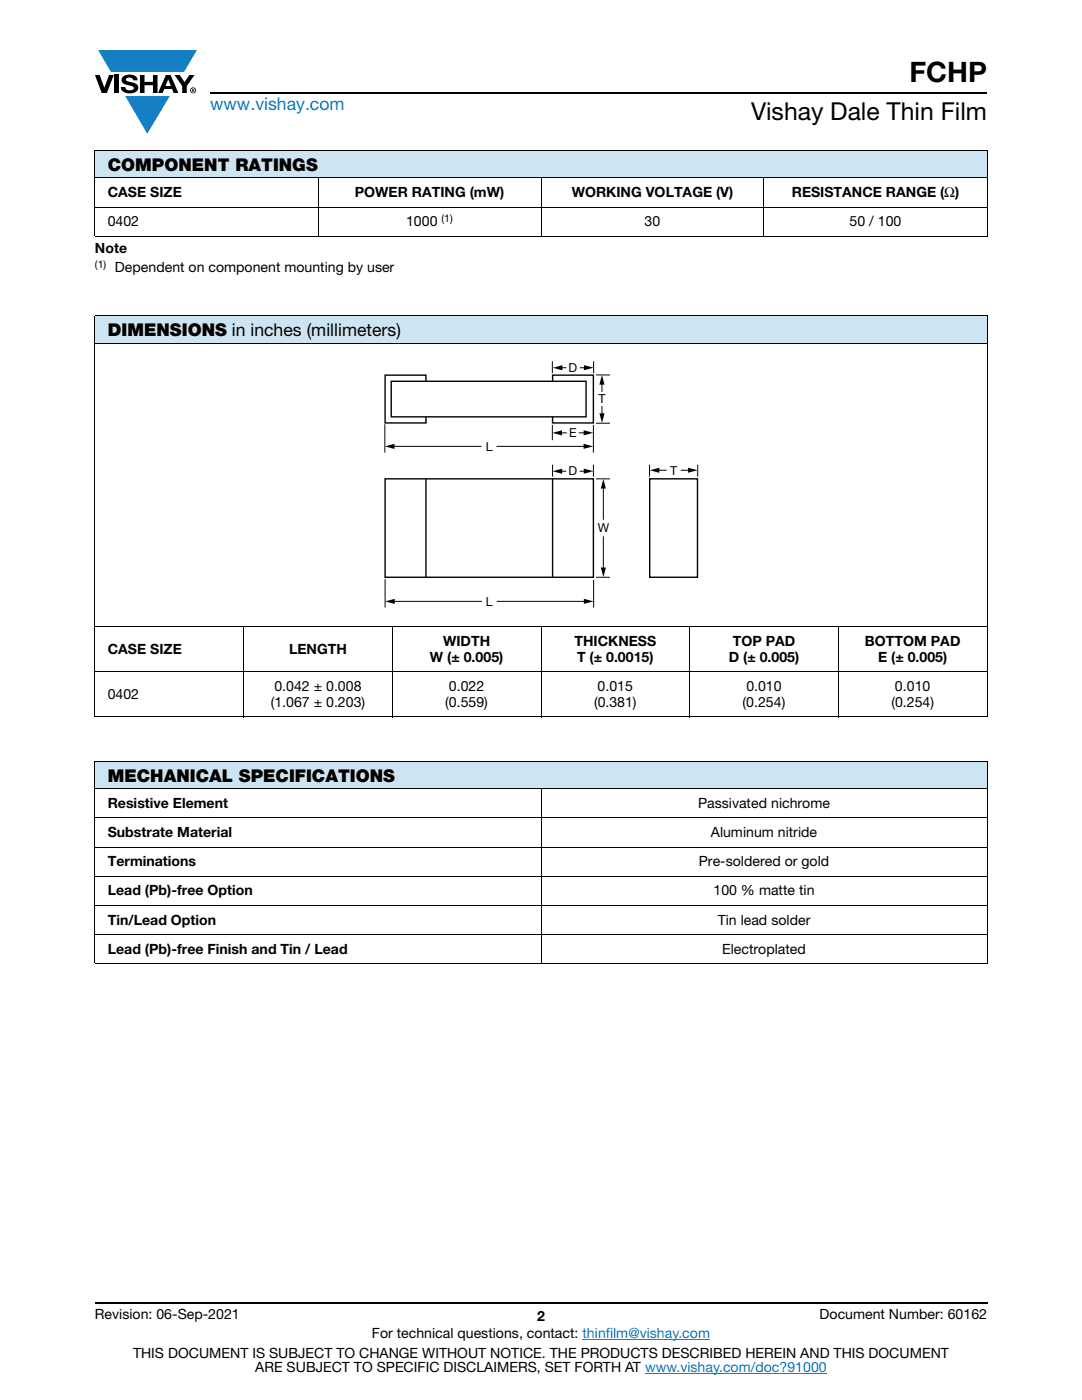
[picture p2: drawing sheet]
<svg xmlns="http://www.w3.org/2000/svg" width="216mm" height="279mm" viewBox="0 0 216 279" stroke-linecap="round" stroke-linejoin="round" font-family="sans-serif">
<defs><g id="words">
<text font-size="5.6" x="181.5" y="16.4">FCHP</text>
<text font-size="4.9" x="149.9" y="24">Vishay Dale Thin Film</text>
<text font-size="3.5" fill="#067ec4" x="42" y="21.9">www.vishay.com</text>
<g font-size="3.5">
<text x="21.5" y="34.1">COMPONENT RATINGS</text>
<text x="21.5" y="67.1">DIMENSIONS in inches (millimeters)</text>
<text x="21.5" y="156">MECHANICAL SPECIFICATIONS</text>
</g>
<g font-size="2.8">
<text x="21.5" y="39.3">CASE SIZE</text>
<text x="70.8" y="39.3">POWER RATING (mW)</text>
<text x="114.1" y="39.3">WORKING VOLTAGE (V)</text>
<text x="158" y="39.3">RESISTANCE RANGE (Ω)</text>
<text x="21.5" y="45.1">0402</text>
<text x="81" y="45.1">1000</text>
<text x="128.6" y="45.1">30</text>
<text x="169.5" y="45.1">50 / 100</text>
<text x="18.9" y="50.4">Note</text>
<text x="22.9" y="54.3">Dependent on component mounting by user</text>
<text x="21.5" y="130.5">CASE SIZE</text>
<text x="57.7" y="130.5">LENGTH</text>
<text x="88.4" y="128.9">WIDTH</text>
<text x="114.6" y="128.9">THICKNESS</text>
<text x="146.2" y="128.9">TOP PAD</text>
<text x="172.6" y="128.9">BOTTOM PAD</text>
<text x="54.8" y="137.9">0.042 ± 0.008</text>
<text x="85.8" y="132.1">W (± 0.005)</text>
<text x="89.6" y="137.9">0.022</text>
<text x="115.1" y="132.1">T (± 0.0015)</text>
<text x="119.3" y="137.9">0.015</text>
<text x="145.4" y="132.1">D (± 0.005)</text>
<text x="148.9" y="137.9">0.010</text>
<text x="175.2" y="132.1">E (± 0.005)</text>
<text x="178.6" y="137.9">0.010</text>
<text x="21.5" y="139.5">0402</text>
<text x="54" y="141.1">(1.067 ± 0.203)</text>
<text x="88.9" y="141.1">(0.559)</text>
<text x="118.5" y="141.1">(0.381)</text>
<text x="148.2" y="141.1">(0.254)</text>
<text x="177.9" y="141.1">(0.254)</text>
<text x="21.5" y="161.2">Resistive Element</text>
<text x="139.3" y="161.2">Passivated nichrome</text>
<text x="21.5" y="167.1">Substrate Material</text>
<text x="141.8" y="167.1">Aluminum nitride</text>
<text x="21.5" y="172.9">Terminations</text>
<text x="139.4" y="172.9">Pre-soldered or gold</text>
<text x="21.5" y="178.7">Lead (Pb)-free Option</text>
<text x="142.4" y="178.7">100 % matte tin</text>
<text x="21.5" y="184.5">Tin/Lead Option</text>
<text x="143.2" y="184.5">Tin lead solder</text>
<text x="21.5" y="190.4">Lead (Pb)-free Finish and Tin / Lead</text>
<text x="144.1" y="190.4">Electroplated</text>
<text x="18.9" y="263.3">Revision: 06-Sep-2021</text>
<text x="107.2" y="263.6">2</text>
<text x="163.6" y="263.3">Document Number: 60162</text>
<text x="74.2" y="267.1">For technical questions, contact: thinfilm@vishay.com</text>
<text x="26.5" y="271">THIS DOCUMENT IS SUBJECT TO CHANGE WITHOUT NOTICE. THE PRODUCTS DESCRIBED HEREIN AND THIS DOCUMENT</text>
<text x="50.9" y="273.8">ARE SUBJECT TO SPECIFIC DISCLAIMERS, SET FORTH AT www.vishay.com/doc?91000</text>
</g>
<g font-size="2.5" fill="#040503">
<text x="113.5" y="74.2">D</text>
<text x="119.4" y="80.4">T</text>
<text x="96.9" y="89.9">L</text>
<text x="113.6" y="87.2">E</text>
<text x="113.5" y="94.8">D</text>
<text x="133.7" y="94.8">T</text>
<text x="119.3" y="106.1">W</text>
<text x="97" y="120.9">L</text>
</g>
<g font-size="2.1">
<text x="88.1" y="44.3">(1)</text>
<text x="18.9" y="53.5">(1)</text>
</g>
</g></defs>
<g fill="#147fc3">
<path d="M19.6 10h19.7l-2.6 4.3h-1.1h-13.5z"/>
<path d="M25 19.2h8.9l-4.5 7.5z"/>
</g>
<g fill="#000">
<path d="M18.9 15h1l.9 2.5 1-2.5h.9l-1.4 3.6h-1zM22.9 15h.9v3.6h-.9zM24.6 15.3a2.1 2.1 0 0 1 2.8 .3l.1 .4h-.9a.79 .79 0 0 0-.7-.5 .79 .79 0 0 0-.8 .4l.3 .3 1 .2a1.08 1.08 0 0 1 1.2 1 1.08 1.08 0 0 1-1.1 1.2 1.73 1.73 0 0 1-2.4-1.2h.9a.96 .96 0 0 0 .8 .6 .96 .96 0 0 0 .9-.4 1.31 1.31 0 0 0-1.2-.6 1.03 1.03 0 0 1-1.1-.6 1.03 1.03 0 0 1 .2-1.1zM27.9 15h.9v1.3h1.7v-1.3h.9v3.6h-.9v-1.6h-1.7v1.6h-.9zM34.8 15h1.1l.9 1.4 1-1.4h1l-1.5 2.2v1.4h-.9v-1.4z"/>
<path d="M33.6 15.9l.5 1.3h-1.1zM33.1 15l-1.6 3.6h1l.3-.8h1.5l.3 .8h1l-1.6-3.6z"/>
<path d="M38.4 17.8h.2v.2h-.2zM38.3 17.7v.7h.1v-.3l.4 .3-.2-.3 .2-.2-.1-.2z"/>
<path d="M38.1 18a.46 .46 0 0 1 .9 0 .46 .46 0 0 1-.9 0zM37.9 18a.6 .6 0 0 0 1.2 0 .6 .6 0 0 0-1.2 0z"/>
</g>
<path d="M42 18.6h155M18.9 260h178.1" fill="none" stroke="#000" stroke-width=".36"/>
<path d="M116.2 267.3h25.5M128.7 274h36.3" fill="none" stroke="#067ec4" stroke-width=".2"/>
<g fill="#cde5f3">
<path d="M18.9 30h178.1v5.5h-178.1z"/>
<path d="M18.9 63h178.1v5.5h-178.1z"/>
<path d="M18.9 151.9h178.1v5.5h-178.1z"/>
</g>
<g fill="none" stroke="#000" stroke-width=".2">
<path d="M18.9 30h178.1M18.9 35.5h178.1M18.9 30.1v17M63.5 35.4v11.8M107.9 35.4v11.8M152.4 35.4v11.8M197 30.1v17M18.9 41.3h178.1M18.9 47.1h178.1M18.9 63h178.1M18.9 68.5h178.1M18.9 63.1v79.9"/>
<path d="M197 63.1v79.9M18.9 125.1h178.1M18.9 134.1h178.1M48.6 125v18.2M78.3 125v18.2M107.9 125v18.2M137.6 125v18.2M167.3 125v18.2M18.9 143.1h178.1M18.9 151.9h178.1M18.9 157.4h178.1M18.9 152v40.3"/>
<path d="M107.9 157.3v35.1M197 152v40.3M18.9 163.2h178.1M18.9 169.1h178.1M18.9 174.9h178.1M18.9 180.7h178.1M18.9 186.5h178.1M18.9 192.3h178.1"/>
</g>
<path d="M76.8 84.7v5.6M115.5 86.4h1.3M118.4 84.8v5.5" fill="none" stroke="#040503" stroke-width=".2"/>
<path d="M116.5 85.9l1.9 .5-1.9 .5z" fill="#040503"/>
<path d="M115.7 73.4h1.2M110.2 84.8v3" fill="none" stroke="#040503" stroke-width=".2"/>
<path d="M116.5 72.9l1.9 .5-1.9 .5z" fill="#040503"/>
<path d="M110.2 72.1v2.4M118.5 72.1v2.4M78.4 89.1h17.7" fill="none" stroke="#040503" stroke-width=".2"/>
<path d="M76.8 89.1l1.9-.5v1z" fill="#040503"/>
<path d="M78.1 76.1h38.8v7.1h-38.8zM85 76.1v-1.2h-8.2v9.5h8.2v-1.2M110.3 76.1v-1.2h8.1v9.5h-8.1v-1.2M129.6 95.6h9.6v19.6h-9.6z" fill="none" stroke="#040503" stroke-width=".28"/>
<path d="M99.1 89.1h17.7" fill="none" stroke="#040503" stroke-width=".2"/>
<path d="M116.5 88.6l1.9 .5-1.9 .5z" fill="#040503"/>
<path d="M111.8 86.4h1.3" fill="none" stroke="#040503" stroke-width=".2"/>
<path d="M110.2 86.4l1.9-.5v1z" fill="#040503"/>
<path d="M120.1 81v1.8" fill="none" stroke="#040503" stroke-width=".2"/>
<path d="M119.6 82.5h1l-.5 1.9z" fill="#040503"/>
<path d="M111.9 73.4h1.1" fill="none" stroke="#040503" stroke-width=".2"/>
<path d="M110.3 73.4l1.9-.5v1z" fill="#040503"/>
<path d="M120.4 107v6.6" fill="none" stroke="#040503" stroke-width=".2"/>
<path d="M119.9 113.3h1l-.5 1.9z" fill="#040503"/>
<path d="M118.9 74.8h2.8M118.9 95.6h2.8M118.9 84.5h2.8M76.8 115.6v5.7M118.5 115.7v5.6M118.9 115.2h2.8M78.4 120h17.7" fill="none" stroke="#040503" stroke-width=".2"/>
<path d="M76.8 95.6h41.6v19.6h-41.6zM85 95.6v19.6M110.3 95.6v19.6" fill="none" stroke="#040503" stroke-width=".28"/>
<path d="M76.9 120l1.9-.5v1z" fill="#040503"/>
<path d="M99.1 120h17.8" fill="none" stroke="#040503" stroke-width=".2"/>
<path d="M116.5 119.5l1.9 .5-1.9 .5z" fill="#040503"/>
<path d="M115.7 94h1.1" fill="none" stroke="#040503" stroke-width=".2"/>
<path d="M116.5 93.5l1.9 .5-1.9 .5z" fill="#040503"/>
<path d="M110.3 92.7v2.4M111.8 94h1.2M118.4 92.7v2.4" fill="none" stroke="#040503" stroke-width=".2"/>
<path d="M110.3 94l1.9-.5v1.1z" fill="#040503"/>
<path d="M120.1 76.4v1.8M129.6 92.7v2.4M139.2 92.7v2.4" fill="none" stroke="#040503" stroke-width=".2"/>
<path d="M120.1 74.9l.5 1.9h-1z" fill="#040503"/>
<path d="M131.2 93.8h1.8" fill="none" stroke="#040503" stroke-width=".2"/>
<path d="M129.7 93.9l1.9-.6v1.1z" fill="#040503"/>
<path d="M135.8 93.8h1.8" fill="none" stroke="#040503" stroke-width=".2"/>
<path d="M137.3 93.3l1.9 .5-1.9 .6z" fill="#040503"/>
<path d="M120.4 97.1v6.6" fill="none" stroke="#040503" stroke-width=".2"/>
<path d="M120.4 95.6l.5 1.9h-1z" fill="#040503"/>
<use href="#words"/>
</svg>
